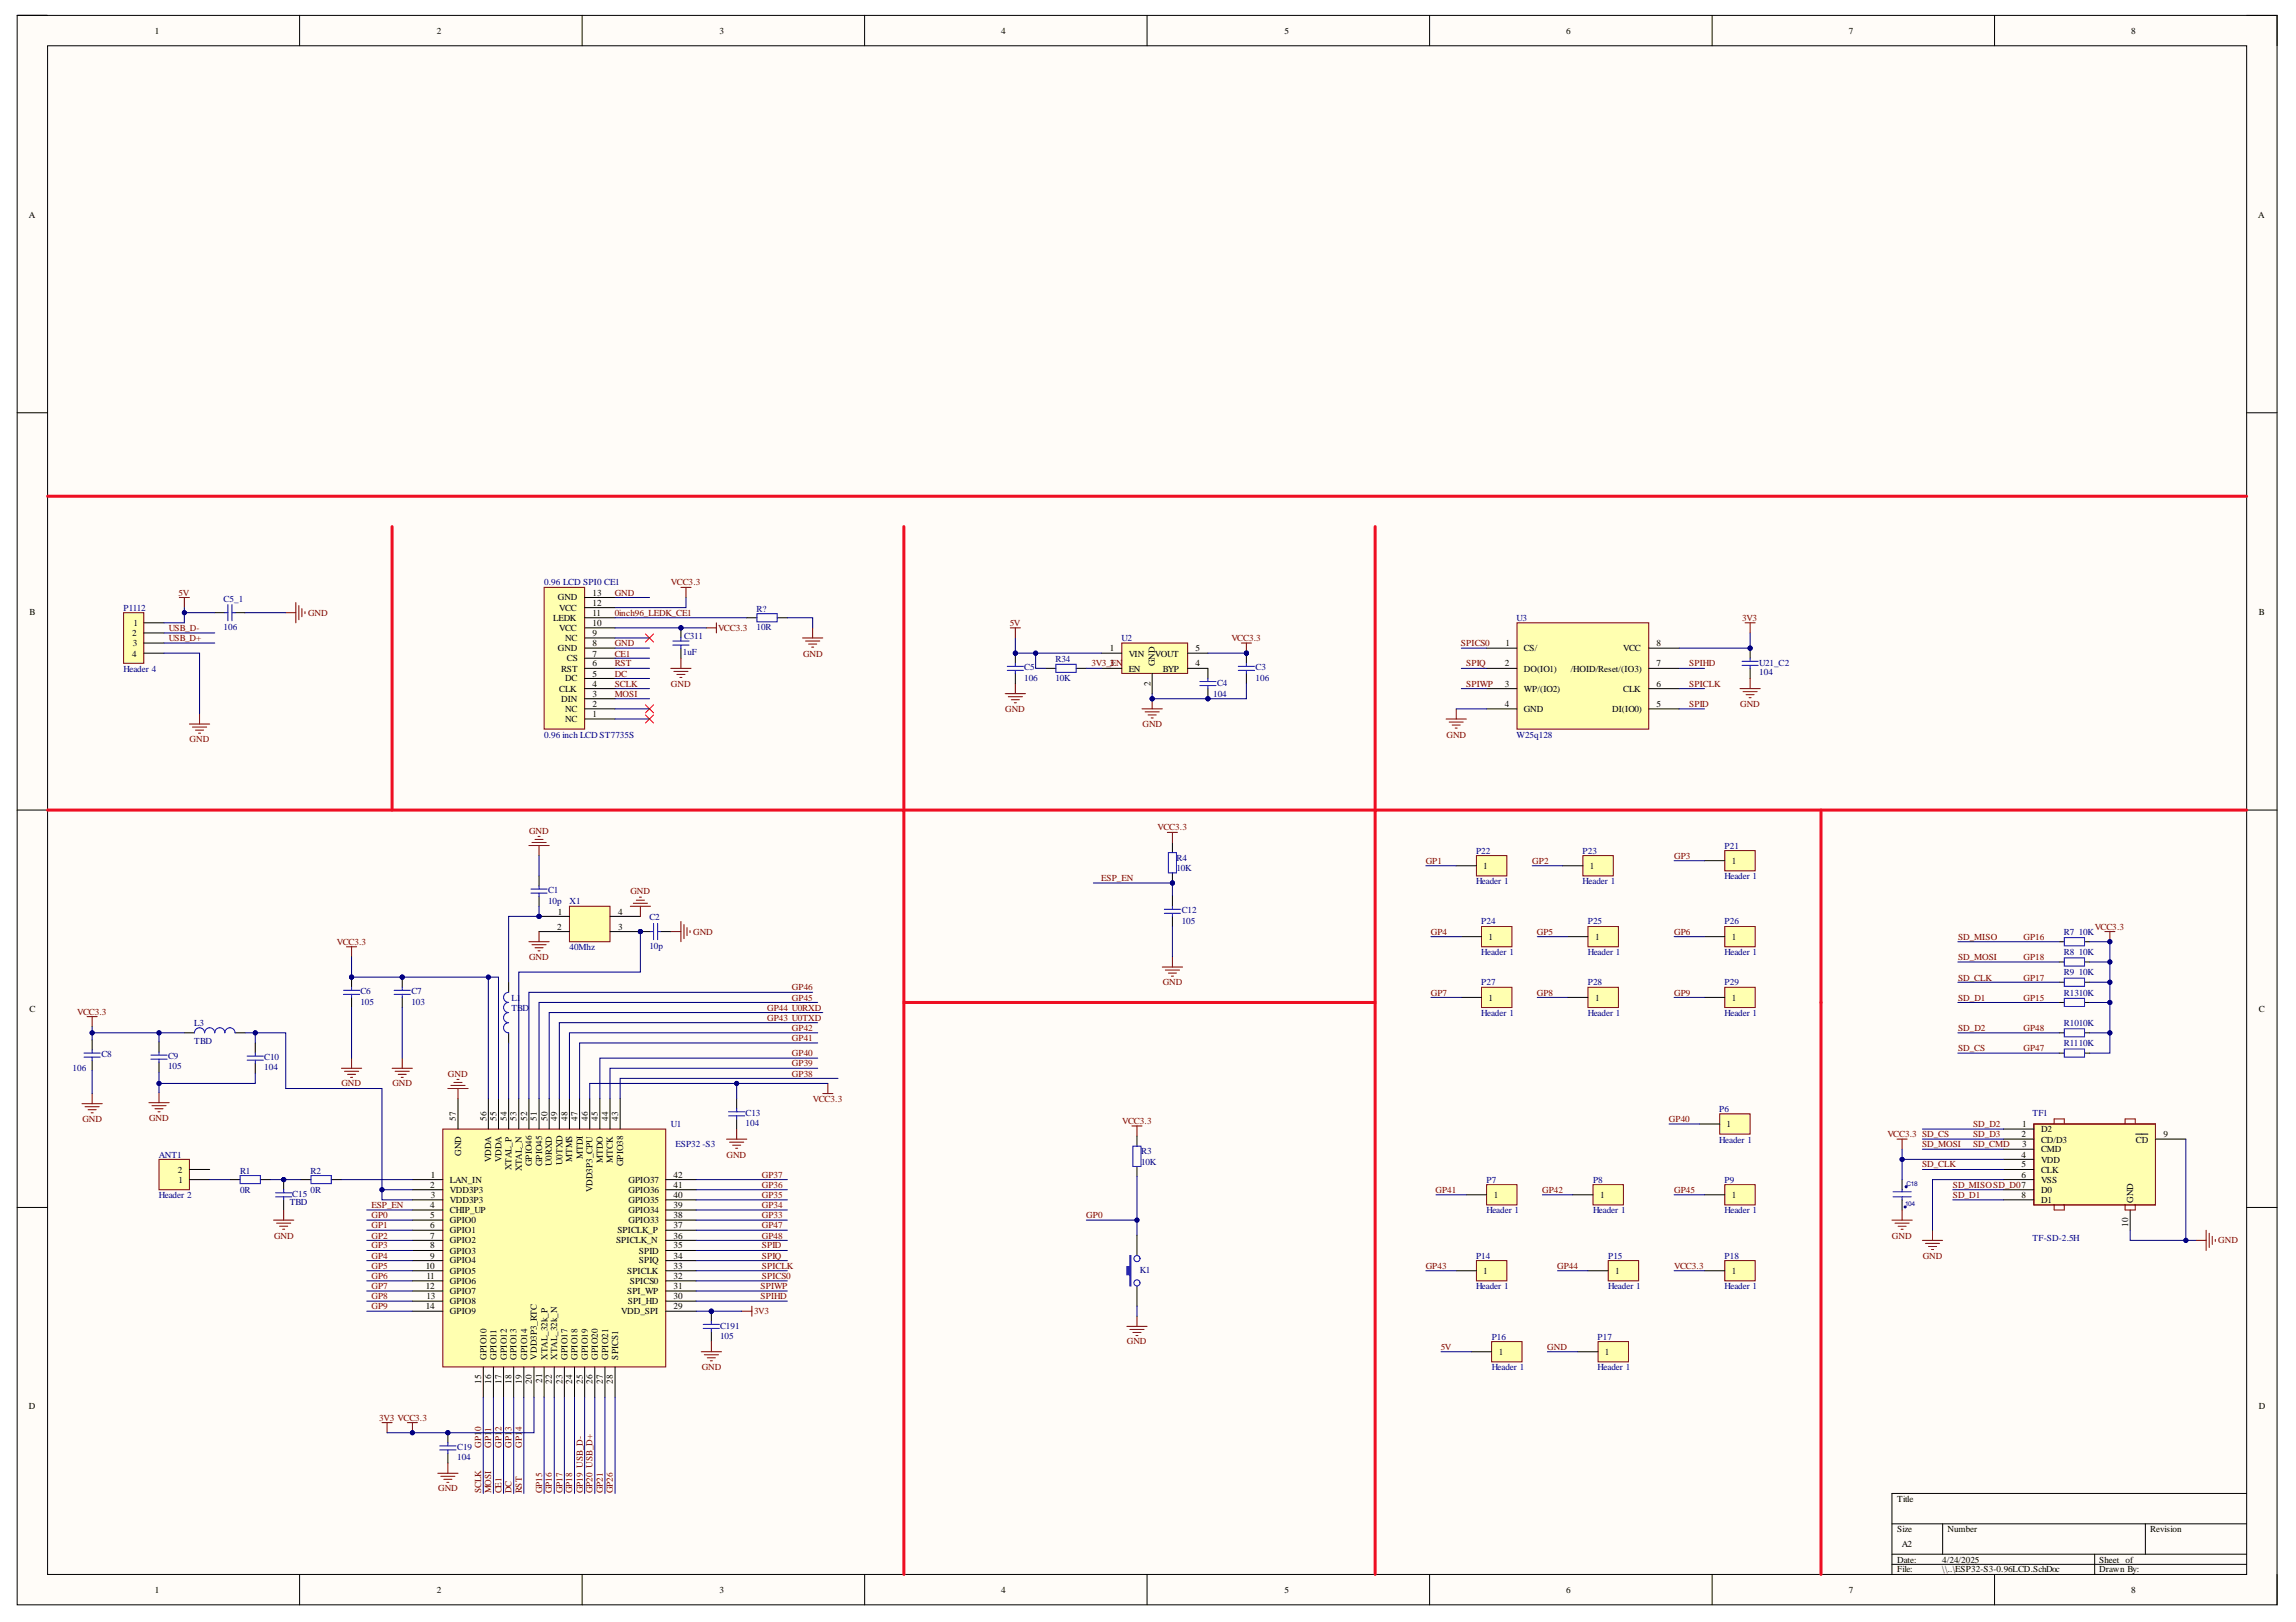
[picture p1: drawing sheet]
<svg xmlns="http://www.w3.org/2000/svg" width="297mm" height="210mm" viewBox="0 0 297 210" stroke-linecap="round" stroke-linejoin="round" font-family="sans-serif">
<defs><g id="words">
<g font-size="1.2">
<text x="20.1" y="4.4">1</text>
<text x="56.5" y="4.4">2</text>
<text x="93.1" y="4.4">3</text>
<text x="129.5" y="4.4">4</text>
<text x="166.2" y="4.4">5</text>
<text x="202.6" y="4.4">6</text>
<text x="239.2" y="4.4">7</text>
<text x="275.7" y="4.4">8</text>
<text x="3.7" y="28.1">A</text>
<text x="292.1" y="28.1">A</text>
<text x="72.2" y="77.7">GND</text>
<text x="76.7" y="77.1">13</text>
<text x="3.8" y="79.6">B</text>
<text x="17.1" y="82.3">2</text>
<text x="17.2" y="83.6">3</text>
<text x="17.3" y="81">1</text>
<text x="71.6" y="80.3">LEDK</text>
<text x="72.3" y="81.7">VCC</text>
<text x="72.3" y="79">VCC</text>
<text x="73.1" y="82.9">NC</text>
<text x="76.7" y="83.6">8</text>
<text x="76.7" y="82.3">9</text>
<text x="76.7" y="81">10</text>
<text x="76.7" y="79.7">11</text>
<text x="76.7" y="78.4">12</text>
<text x="194.8" y="83.6">1</text>
<text x="214.3" y="83.6">8</text>
<text x="292.2" y="79.6">B</text>
<text x="17.1" y="85">4</text>
<text x="72.2" y="84.3">GND</text>
<text x="72.3" y="89.5">CLK</text>
<text x="72.6" y="86.9">RST</text>
<text x="73.1" y="88.2">DC</text>
<text x="73.4" y="85.6">CS</text>
<text x="76.7" y="88.9">4</text>
<text x="76.7" y="87.6">5</text>
<text x="76.7" y="86.2">6</text>
<text x="76.7" y="85">7</text>
<text x="143.6" y="84.3">1</text>
<text x="143.6" y="86.2">3</text>
<text x="146" y="85">VIN</text>
<text x="146" y="86.9">EN</text>
<text x="148.8" y="88.8" transform="rotate(-90 148.8 88.8)">2</text>
<text x="149.4" y="86.2" transform="rotate(-90 149.4 86.2)">GND</text>
<text x="149.4" y="85">VOUT</text>
<text x="150.4" y="86.9">BYP</text>
<text x="154.7" y="86.2">4</text>
<text x="154.7" y="84.3">5</text>
<text x="194.7" y="86.2">2</text>
<text x="194.7" y="88.9">3</text>
<text x="197.1" y="84.3">CS/</text>
<text x="197.1" y="86.9">DO(IO1)</text>
<text x="197.1" y="89.5">WP/(IO2)</text>
<text x="203.2" y="86.9">/HOID/Reset/(IO3)</text>
<text x="210" y="89.5">CLK</text>
<text x="210" y="84.3">VCC</text>
<text x="214.3" y="88.9">6</text>
<text x="214.3" y="86.2">7</text>
<text x="72.6" y="90.8">DIN</text>
<text x="73.1" y="93.4">NC</text>
<text x="73.1" y="92.2">NC</text>
<text x="76.7" y="92.8">1</text>
<text x="76.7" y="91.5">2</text>
<text x="76.7" y="90.2">3</text>
<text x="194.7" y="91.5">4</text>
<text x="197.1" y="92.2">GND</text>
<text x="208.6" y="92.2">DI(IO0)</text>
<text x="214.3" y="91.5">5</text>
<text x="191.9" y="112.4">1</text>
<text x="205.7" y="112.4">1</text>
<text x="224" y="111.8">1</text>
<text x="72.2" y="118.4">1</text>
<text x="80" y="118.4">4</text>
<text x="72.1" y="120.3">2</text>
<text x="80" y="120.3">3</text>
<text x="192.6" y="121.7">1</text>
<text x="206.4" y="121.7">1</text>
<text x="224" y="121.7">1</text>
<text x="3.8" y="131">C</text>
<text x="192.6" y="129.5">1</text>
<text x="206.4" y="129.5">1</text>
<text x="224" y="129.5">1</text>
<text x="292.2" y="131">C</text>
<text x="59" y="145.1" transform="rotate(-90 59 145.1)">57</text>
<text x="59.6" y="149.6" transform="rotate(-90 59.6 149.6)">GND</text>
<text x="62.9" y="145.1" transform="rotate(-90 62.9 145.1)">56</text>
<text x="64.2" y="145.1" transform="rotate(-90 64.2 145.1)">55</text>
<text x="65.6" y="145.1" transform="rotate(-90 65.6 145.1)">54</text>
<text x="66.8" y="145.1" transform="rotate(-90 66.8 145.1)">53</text>
<text x="68.2" y="145.1" transform="rotate(-90 68.2 145.1)">52</text>
<text x="69.5" y="145.1" transform="rotate(-90 69.5 145.1)">51</text>
<text x="70.8" y="145.1" transform="rotate(-90 70.8 145.1)">50</text>
<text x="72.1" y="145.1" transform="rotate(-90 72.1 145.1)">49</text>
<text x="73.4" y="145.1" transform="rotate(-90 73.4 145.1)">48</text>
<text x="74.7" y="145.1" transform="rotate(-90 74.7 145.1)">47</text>
<text x="75.4" y="150" transform="rotate(-90 75.4 150)">MTDI</text>
<text x="76.1" y="145.1" transform="rotate(-90 76.1 145.1)">46</text>
<text x="77.3" y="145.1" transform="rotate(-90 77.3 145.1)">45</text>
<text x="78.7" y="145.1" transform="rotate(-90 78.7 145.1)">44</text>
<text x="80" y="145.1" transform="rotate(-90 80 145.1)">43</text>
<text x="223.4" y="145.8">1</text>
<text x="261.5" y="147.2">2</text>
<text x="261.5" y="149.8">4</text>
<text x="261.6" y="145.8">1</text>
<text x="261.6" y="148.5">3</text>
<text x="264.1" y="146.5">D2</text>
<text x="264.1" y="147.9">CD/D3</text>
<text x="264.1" y="149.1">CMD</text>
<text x="276.3" y="147.9">CD</text>
<text x="279.9" y="147.2">9</text>
<text x="23" y="151.8">2</text>
<text x="23.1" y="153.1">1</text>
<text x="55.7" y="153.7">2</text>
<text x="55.8" y="152.4">1</text>
<text x="55.8" y="155.1">3</text>
<text x="58.2" y="153.1">LAN_IN</text>
<text x="58.2" y="154.4">VDD3P3</text>
<text x="58.2" y="155.6">VDD3P3</text>
<text x="63.5" y="150.4" transform="rotate(-90 63.5 150.4)">VDDA</text>
<text x="64.9" y="150.4" transform="rotate(-90 64.9 150.4)">VDDA</text>
<text x="66.2" y="151.4" transform="rotate(-90 66.2 151.4)">XTAL_P</text>
<text x="67.5" y="151.6" transform="rotate(-90 67.5 151.6)">XTAL_N</text>
<text x="68.8" y="150.9" transform="rotate(-90 68.8 150.9)">GPIO46</text>
<text x="70.1" y="150.9" transform="rotate(-90 70.1 150.9)">GPIO45</text>
<text x="71.4" y="150.9" transform="rotate(-90 71.4 150.9)">U0RXD</text>
<text x="72.8" y="150.8" transform="rotate(-90 72.8 150.8)">U0TXD</text>
<text x="74" y="150.4" transform="rotate(-90 74 150.4)">MTMS</text>
<text x="76.7" y="154.3" transform="rotate(-90 76.7 154.3)">VDD3P3_CPU</text>
<text x="78" y="150.5" transform="rotate(-90 78 150.5)">MTDO</text>
<text x="79.3" y="150.5" transform="rotate(-90 79.3 150.5)">MTCK</text>
<text x="80.6" y="150.9" transform="rotate(-90 80.6 150.9)">GPIO38</text>
<text x="81.3" y="155.6">GPIO35</text>
<text x="81.3" y="154.4">GPIO36</text>
<text x="81.3" y="153.1">GPIO37</text>
<text x="87.1" y="155.1">40</text>
<text x="87.1" y="153.7">41</text>
<text x="87.1" y="152.4">42</text>
<text x="193.2" y="155.1">1</text>
<text x="207" y="155.1">1</text>
<text x="224" y="155.1">1</text>
<text x="261.5" y="151.1">5</text>
<text x="261.5" y="152.4">6</text>
<text x="261.5" y="155.1">8</text>
<text x="264.1" y="150.5">VDD</text>
<text x="264.1" y="151.8">CLK</text>
<text x="264.1" y="153.1">VSS</text>
<text x="264.1" y="154.4">D0</text>
<text x="264.1" y="155.6">D1</text>
<text x="276" y="155.6" transform="rotate(-90 276 155.6)">GND</text>
<text x="55.7" y="156.3">4</text>
<text x="55.7" y="157.7">5</text>
<text x="55.7" y="158.9">6</text>
<text x="55.7" y="160.3">7</text>
<text x="55.7" y="161.6">8</text>
<text x="58.2" y="157">CHIP_UP</text>
<text x="58.2" y="158.3">GPIO0</text>
<text x="58.2" y="159.6">GPIO1</text>
<text x="58.2" y="160.9">GPIO2</text>
<text x="79.7" y="160.9">SPICLK_N</text>
<text x="79.9" y="159.6">SPICLK_P</text>
<text x="81.3" y="158.3">GPIO33</text>
<text x="81.3" y="157">GPIO34</text>
<text x="87.1" y="161.6">35</text>
<text x="87.1" y="160.3">36</text>
<text x="87.1" y="158.9">37</text>
<text x="87.1" y="157.7">38</text>
<text x="87.1" y="156.3">39</text>
<text x="275.3" y="158.8" transform="rotate(-90 275.3 158.8)">10</text>
<text x="55.1" y="164.2">10</text>
<text x="55.1" y="166.8">12</text>
<text x="55.2" y="165.5">11</text>
<text x="55.7" y="162.9">9</text>
<text x="58.2" y="162.2">GPIO3</text>
<text x="58.2" y="163.5">GPIO4</text>
<text x="58.2" y="164.9">GPIO5</text>
<text x="58.2" y="166.1">GPIO6</text>
<text x="58.2" y="167.5">GPIO7</text>
<text x="81.1" y="167.5">SPI_WP</text>
<text x="81.1" y="164.9">SPICLK</text>
<text x="81.5" y="166.1">SPICS0</text>
<text x="82.7" y="163.5">SPIQ</text>
<text x="82.7" y="162.2">SPID</text>
<text x="87.1" y="166.8">31</text>
<text x="87.1" y="164.2">33</text>
<text x="87.1" y="162.9">34</text>
<text x="87.1" y="165.5">32</text>
<text x="191.9" y="164.9">1</text>
<text x="209" y="164.9">1</text>
<text x="224" y="164.9">1</text>
<text x="55.1" y="169.4">14</text>
<text x="55.2" y="168.2">13</text>
<text x="58.2" y="168.7">GPIO8</text>
<text x="58.2" y="170.1">GPIO9</text>
<text x="80.4" y="170.1">VDD_SPI</text>
<text x="81.2" y="168.7">SPI_HD</text>
<text x="87.1" y="169.4">29</text>
<text x="87.1" y="168.2">30</text>
<text x="62.3" y="179.1" transform="rotate(-90 62.3 179.1)">15</text>
<text x="62.9" y="175.9" transform="rotate(-90 62.9 175.9)">GPIO10</text>
<text x="63.5" y="179.1" transform="rotate(-90 63.5 179.1)">16</text>
<text x="64.2" y="175.9" transform="rotate(-90 64.2 175.9)">GPIO11</text>
<text x="64.9" y="179.1" transform="rotate(-90 64.9 179.1)">17</text>
<text x="65.6" y="175.9" transform="rotate(-90 65.6 175.9)">GPIO12</text>
<text x="66.2" y="179.1" transform="rotate(-90 66.2 179.1)">18</text>
<text x="66.8" y="175.9" transform="rotate(-90 66.8 175.9)">GPIO13</text>
<text x="67.5" y="179.1" transform="rotate(-90 67.5 179.1)">19</text>
<text x="68.2" y="175.9" transform="rotate(-90 68.2 175.9)">GPIO14</text>
<text x="68.8" y="179.1" transform="rotate(-90 68.8 179.1)">20</text>
<text x="69.5" y="175.9" transform="rotate(-90 69.5 175.9)">VDD3P3_RTC</text>
<text x="70.1" y="179" transform="rotate(-90 70.1 179)">21</text>
<text x="70.8" y="175.9" transform="rotate(-90 70.8 175.9)">XTAL_32k_P</text>
<text x="71.4" y="179.1" transform="rotate(-90 71.4 179.1)">22</text>
<text x="72.1" y="175.9" transform="rotate(-90 72.1 175.9)">XTAL_32k_N</text>
<text x="72.8" y="179.1" transform="rotate(-90 72.8 179.1)">23</text>
<text x="73.4" y="175.9" transform="rotate(-90 73.4 175.9)">GPIO17</text>
<text x="74" y="179.1" transform="rotate(-90 74 179.1)">24</text>
<text x="74.7" y="175.9" transform="rotate(-90 74.7 175.9)">GPIO18</text>
<text x="75.4" y="179.1" transform="rotate(-90 75.4 179.1)">25</text>
<text x="76.1" y="175.9" transform="rotate(-90 76.1 175.9)">GPIO19</text>
<text x="76.7" y="179.1" transform="rotate(-90 76.7 179.1)">26</text>
<text x="77.3" y="175.9" transform="rotate(-90 77.3 175.9)">GPIO20</text>
<text x="78" y="179.1" transform="rotate(-90 78 179.1)">27</text>
<text x="78.7" y="175.9" transform="rotate(-90 78.7 175.9)">GPIO21</text>
<text x="79.3" y="179.1" transform="rotate(-90 79.3 179.1)">28</text>
<text x="80" y="175.9" transform="rotate(-90 80 175.9)">SPICS1</text>
<text x="193.9" y="175.3">1</text>
<text x="207.6" y="175.3">1</text>
<text x="3.7" y="182.4">D</text>
<text x="292.2" y="182.4">D</text>
<text x="245.4" y="194.4">Title</text>
<text x="245.4" y="198.3">Size</text>
<text x="245.4" y="202.2">Date:</text>
<text x="245.4" y="203.5">File:</text>
<text x="246" y="200.2">A2</text>
<text x="251.3" y="202.2">4/24/2025</text>
<text x="251.3" y="203.5">\\..\ESP32-S3-0.96LCD.SchDoc</text>
<text x="252" y="198.3">Number</text>
<text x="271.6" y="202.2">Sheet of</text>
<text x="271.6" y="203.5">Drawn By:</text>
<text x="278.2" y="198.3">Revision</text>
<text x="20.1" y="206.1">1</text>
<text x="56.5" y="206.1">2</text>
<text x="93.1" y="206.1">3</text>
<text x="129.5" y="206.1">4</text>
<text x="166.2" y="206.1">5</text>
<text x="202.6" y="206.1">6</text>
<text x="239.2" y="206.1">7</text>
<text x="275.7" y="206.1">8</text>
</g>
<g font-size="1.2" fill="#800000">
<text x="23.1" y="77.1">5V</text>
<text x="79.5" y="77.1">GND</text>
<text x="86.8" y="75.7">VCC3.3</text>
<text x="21.8" y="82.9">USB_D+</text>
<text x="21.8" y="81.7">USB_D-</text>
<text x="39.8" y="79.7">GND</text>
<text x="79.5" y="83.6">GND</text>
<text x="79.5" y="79.7">0inch96_LEDK_CE1</text>
<text x="92.9" y="81.7">VCC3.3</text>
<text x="130.6" y="81">5V</text>
<text x="159.3" y="82.9">VCC3.3</text>
<text x="189" y="83.6">SPICS0</text>
<text x="225.4" y="80.3">3V3</text>
<text x="79.5" y="85">CE1</text>
<text x="79.5" y="86.2">RST</text>
<text x="79.5" y="87.6">DC</text>
<text x="79.5" y="88.9">SCLK</text>
<text x="86.8" y="88.9">GND</text>
<text x="103.9" y="85">GND</text>
<text x="141.2" y="86.2">3V3_EN</text>
<text x="189.7" y="86.2">SPIQ</text>
<text x="189.7" y="88.9">SPIWP</text>
<text x="218.5" y="88.9">SPICLK</text>
<text x="218.5" y="86.2">SPIHD</text>
<text x="79.5" y="90.2">MOSI</text>
<text x="130" y="92.2">GND</text>
<text x="147.8" y="94.1">GND</text>
<text x="187.1" y="95.4">GND</text>
<text x="218.5" y="91.5">SPID</text>
<text x="225.1" y="91.5">GND</text>
<text x="24.5" y="96">GND</text>
<text x="68.4" y="107.9">GND</text>
<text x="149.8" y="107.5">VCC3.3</text>
<text x="184.4" y="111.8">GP1</text>
<text x="198.2" y="111.8">GP2</text>
<text x="216.6" y="111.2">GP3</text>
<text x="81.6" y="115.7">GND</text>
<text x="142.5" y="114">ESP_EN</text>
<text x="43.6" y="122.2">VCC3.3</text>
<text x="68.4" y="124.3">GND</text>
<text x="89.7" y="121">GND</text>
<text x="185.1" y="121">GP4</text>
<text x="198.8" y="121">GP5</text>
<text x="216.6" y="121">GP6</text>
<text x="253.3" y="121.7">SD_MISO</text>
<text x="253.3" y="124.3">SD_MOSI</text>
<text x="261.8" y="121.7">GP16</text>
<text x="261.8" y="124.3">GP18</text>
<text x="271" y="120.3">VCC3.3</text>
<text x="10" y="131.3">VCC3.3</text>
<text x="99.2" y="130.8">GP44 U0RXD</text>
<text x="102.5" y="129.5">GP45</text>
<text x="102.5" y="128.2">GP46</text>
<text x="150.4" y="127.5">GND</text>
<text x="185.1" y="128.8">GP7</text>
<text x="198.8" y="128.8">GP8</text>
<text x="216.6" y="128.8">GP9</text>
<text x="253.3" y="126.9">SD_CLK</text>
<text x="253.3" y="129.5">SD_D1</text>
<text x="261.8" y="129.5">GP15</text>
<text x="261.8" y="126.9">GP17</text>
<text x="99.2" y="132.1">GP43 U0TXD</text>
<text x="102.5" y="138">GP39</text>
<text x="102.5" y="136.7">GP40</text>
<text x="102.5" y="134.8">GP41</text>
<text x="102.5" y="133.4">GP42</text>
<text x="253.3" y="133.4">SD_D2</text>
<text x="253.3" y="136">SD_CS</text>
<text x="261.8" y="133.4">GP48</text>
<text x="261.8" y="136">GP47</text>
<text x="44.2" y="140.6">GND</text>
<text x="50.8" y="140.6">GND</text>
<text x="58" y="139.3">GND</text>
<text x="102.5" y="139.3">GP38</text>
<text x="105.2" y="142.6">VCC3.3</text>
<text x="10.7" y="145.2">GND</text>
<text x="19.3" y="145.1">GND</text>
<text x="94" y="149.8">GND</text>
<text x="145.2" y="145.5">VCC3.3</text>
<text x="215.9" y="145.2">GP40</text>
<text x="244.2" y="147.2">VCC3.3 SD_CS</text>
<text x="248.7" y="148.5">SD_MOSI</text>
<text x="255.3" y="148.5">SD_CMD</text>
<text x="255.3" y="147.2">SD_D3</text>
<text x="255.3" y="145.8">SD_D2</text>
<text x="98.6" y="155.1">GP35</text>
<text x="98.6" y="153.7">GP36</text>
<text x="98.6" y="152.4">GP37</text>
<text x="185.7" y="154.4">GP41</text>
<text x="199.5" y="154.4">GP42</text>
<text x="216.6" y="154.4">GP45</text>
<text x="248.7" y="151.1">SD_CLK</text>
<text x="252.6" y="153.7">SD_MISOSD_D07</text>
<text x="252.6" y="155.1">SD_D1</text>
<text x="35.5" y="160.3">GND</text>
<text x="48.1" y="157.7">GP0</text>
<text x="48.1" y="158.9">GP1</text>
<text x="48.1" y="160.3">GP2</text>
<text x="48.1" y="161.6">GP3</text>
<text x="48.1" y="156.3">ESP_EN</text>
<text x="98.6" y="157.7">GP33</text>
<text x="98.6" y="156.3">GP34</text>
<text x="98.6" y="158.9">GP47</text>
<text x="98.6" y="160.3">GP48</text>
<text x="98.6" y="161.6">SPID</text>
<text x="140.5" y="157.7">GP0</text>
<text x="244.8" y="160.3">GND</text>
<text x="287" y="160.9">GND</text>
<text x="48.1" y="162.9">GP4</text>
<text x="48.1" y="164.2">GP5</text>
<text x="48.1" y="165.5">GP6</text>
<text x="48.1" y="166.8">GP7</text>
<text x="98.4" y="166.8">SPIWP</text>
<text x="98.6" y="165.5">SPICS0</text>
<text x="98.6" y="162.9">SPIQ</text>
<text x="98.6" y="164.2">SPICLK</text>
<text x="184.4" y="164.2">GP43</text>
<text x="201.4" y="164.2">GP44</text>
<text x="216.6" y="164.2">VCC3.3</text>
<text x="248.7" y="162.9">GND</text>
<text x="48.1" y="168.2">GP8</text>
<text x="48.1" y="169.4">GP9</text>
<text x="97.6" y="170.1">3V3</text>
<text x="98.4" y="168.2">SPIHD</text>
<text x="145.8" y="174">GND</text>
<text x="90.8" y="177.3">GND</text>
<text x="186.4" y="174.7">5V</text>
<text x="200.2" y="174.7">GND</text>
<text x="49.1" y="183.9">3V3 VCC3.3</text>
<text x="62.3" y="185.2" transform="rotate(-90 62.3 185.2)">0</text>
<text x="63.5" y="185.3" transform="rotate(-90 63.5 185.3)">1</text>
<text x="64.9" y="185.2" transform="rotate(-90 64.9 185.2)">2</text>
<text x="66.2" y="185.2" transform="rotate(-90 66.2 185.2)">3</text>
<text x="67.5" y="185.2" transform="rotate(-90 67.5 185.2)">4</text>
<text x="62.3" y="187.3" transform="rotate(-90 62.3 187.3)">GP1</text>
<text x="63.5" y="187.3" transform="rotate(-90 63.5 187.3)">GP1</text>
<text x="64.9" y="187.3" transform="rotate(-90 64.9 187.3)">GP1</text>
<text x="66.2" y="187.3" transform="rotate(-90 66.2 187.3)">GP1</text>
<text x="67.5" y="187.3" transform="rotate(-90 67.5 187.3)">GP1</text>
<text x="56.7" y="193">GND</text>
<text x="62.3" y="193.3" transform="rotate(-90 62.3 193.3)">SCLK</text>
<text x="63.5" y="193.3" transform="rotate(-90 63.5 193.3)">MOSI</text>
<text x="64.9" y="193.3" transform="rotate(-90 64.9 193.3)">CE1</text>
<text x="66.2" y="193.3" transform="rotate(-90 66.2 193.3)">DC</text>
<text x="67.5" y="193.3" transform="rotate(-90 67.5 193.3)">RST</text>
<text x="70.1" y="193.3" transform="rotate(-90 70.1 193.3)">GP15</text>
<text x="71.4" y="193.3" transform="rotate(-90 71.4 193.3)">GP16</text>
<text x="72.8" y="193.3" transform="rotate(-90 72.8 193.3)">GP17</text>
<text x="74" y="193.3" transform="rotate(-90 74 193.3)">GP18</text>
<text x="75.4" y="193.3" transform="rotate(-90 75.4 193.3)">GP19 USB_D-</text>
<text x="76.7" y="193.3" transform="rotate(-90 76.7 193.3)">GP20 USB_D+</text>
<text x="78" y="193.3" transform="rotate(-90 78 193.3)">GP21</text>
<text x="79.3" y="193.3" transform="rotate(-90 79.3 193.3)">GP26</text>
</g>
<g font-size="1.2" fill="#000080">
<text x="28.9" y="77.9">C5_1</text>
<text x="70.4" y="75.7">0.96 LCD SPI0 CE1</text>
<text x="16" y="79">P1112</text>
<text x="28.9" y="81.5">106</text>
<text x="88.5" y="82.7">C311</text>
<text x="97.9" y="81.5">10R</text>
<text x="97.9" y="79.2">R?</text>
<text x="145.1" y="82.9">U2</text>
<text x="196.2" y="80.3">U3</text>
<text x="16" y="86.9">Header 4</text>
<text x="88.3" y="84.8">1uF</text>
<text x="132.5" y="86.7">C5</text>
<text x="132.5" y="88.1">106</text>
<text x="136.6" y="88.1">10K</text>
<text x="136.6" y="85.7">R34</text>
<text x="157.5" y="88.8">C4</text>
<text x="162.4" y="86.7">C3</text>
<text x="162.4" y="88.1">106</text>
<text x="227.6" y="86.1">U21_C2</text>
<text x="227.6" y="87.4">104</text>
<text x="70.4" y="95.4">0.96 inch LCD ST7735S</text>
<text x="156.9" y="90.2">104</text>
<text x="196.2" y="95.4">W25q128</text>
<text x="152.2" y="112.7">10K</text>
<text x="152.2" y="111.4">R4</text>
<text x="191" y="110.5">P22</text>
<text x="204.7" y="110.5">P23</text>
<text x="223.1" y="109.8">P21</text>
<text x="223.1" y="113.8">Header 1</text>
<text x="70.9" y="115.6">C1</text>
<text x="70.9" y="116.9">10p</text>
<text x="73.7" y="117">X1</text>
<text x="84" y="119.1">C2</text>
<text x="152.9" y="118.2">C12</text>
<text x="152.9" y="119.5">105</text>
<text x="191" y="114.4">Header 1</text>
<text x="191.6" y="119.6">P24</text>
<text x="204.7" y="114.4">Header 1</text>
<text x="205.4" y="119.6">P25</text>
<text x="223.1" y="119.6">P26</text>
<text x="73.7" y="122.9">40Mhz</text>
<text x="84" y="122.8">10p</text>
<text x="191.6" y="123.6">Header 1</text>
<text x="205.4" y="123.6">Header 1</text>
<text x="223.1" y="123.6">Header 1</text>
<text x="267" y="121">R7</text>
<text x="267" y="123.6">R8</text>
<text x="269" y="121">10K</text>
<text x="269" y="123.6">10K</text>
<text x="46.6" y="128.7">C6</text>
<text x="46.6" y="130">105</text>
<text x="53.2" y="128.7">C7</text>
<text x="53.2" y="130">103</text>
<text x="66.2" y="130.8">TBD</text>
<text x="66.2" y="129.5">L1</text>
<text x="191.6" y="127.5">P27</text>
<text x="191.6" y="131.5">Header 1</text>
<text x="205.4" y="127.5">P28</text>
<text x="205.4" y="131.5">Header 1</text>
<text x="223.1" y="127.5">P29</text>
<text x="223.1" y="131.5">Header 1</text>
<text x="267" y="126.2">R9</text>
<text x="267" y="128.8">R1310K</text>
<text x="269" y="126.2">10K</text>
<text x="13.1" y="136.8">C8</text>
<text x="21.7" y="137">C9</text>
<text x="25.1" y="135.1">TBD</text>
<text x="25.1" y="132.7">L3</text>
<text x="34.2" y="137.2">C10</text>
<text x="267" y="132.7">R1010K</text>
<text x="267" y="135.4">R1110K</text>
<text x="9.4" y="138.7">106</text>
<text x="21.7" y="138.4">105</text>
<text x="34.2" y="138.5">104</text>
<text x="222.4" y="143.9">P6</text>
<text x="20.6" y="149.8">ANT1</text>
<text x="86.8" y="145.8">U1</text>
<text x="87.4" y="148.5">ESP32 -S3</text>
<text x="96.5" y="144.4">C13</text>
<text x="96.5" y="145.8">104</text>
<text x="147.6" y="149.4">R3</text>
<text x="222.4" y="147.9">Header 1</text>
<text x="263" y="144.4">TF1</text>
<text x="20.6" y="155.1">Header 2</text>
<text x="31.1" y="154.4">0R</text>
<text x="31.1" y="151.9">R1</text>
<text x="37.5" y="156">TBD</text>
<text x="37.8" y="154.9">C15</text>
<text x="40.2" y="154.4">0R</text>
<text x="40.2" y="151.9">R2</text>
<text x="147.6" y="150.7">10K</text>
<text x="192.3" y="153.1">P7</text>
<text x="206.1" y="153.1">P8</text>
<text x="223.1" y="153.1">P9</text>
<text x="192.3" y="157">Header 1</text>
<text x="206.1" y="157">Header 1</text>
<text x="223.1" y="157">Header 1</text>
<text x="263" y="160.5">TF-SD-2.5H</text>
<text x="147.5" y="164.7">K1</text>
<text x="191" y="162.9">P14</text>
<text x="191" y="166.8">Header 1</text>
<text x="208" y="162.9">P15</text>
<text x="208" y="166.8">Header 1</text>
<text x="223.1" y="162.9">P18</text>
<text x="223.1" y="166.8">Header 1</text>
<text x="93.2" y="172">C191</text>
<text x="93.2" y="173.2">105</text>
<text x="193" y="173.4">P16</text>
<text x="206.7" y="173.4">P17</text>
<text x="193" y="177.3">Header 1</text>
<text x="206.7" y="177.3">Header 1</text>
<text x="59.1" y="187.7">C19</text>
<text x="59.1" y="189">104</text>
</g>
<g font-size=".8" fill="#000080">
<text x="246.6" y="153.4">C18</text>
<text x="246.5" y="156.1">104</text>
</g>
</g></defs>
<path d="M2.2 2h292.4v205.7h-292.4z" fill-rule="evenodd" fill="#fffcf8"/>
<path d="M2.2 2h292.4v205.7h-292.4z" fill="none" stroke="#000" stroke-width=".13"/>
<path d="M6.2 5.9h284.5v197.9h-284.5z" fill-rule="evenodd" fill="#fffcf8"/>
<g fill="none" stroke="#000" stroke-width=".13">
<path d="M2.2 2h3.9M6.2 5.9h284.5v197.9h-284.5zM38.8 2v3.9M75.3 2v3.9M111.9 2v3.9M148.4 2v3.9M184.9 2v3.9M221.5 2v3.9M258 2v3.9M290.7 2h3.9v3.9M2.2 53.4h3.9M290.7 53.4h3.9"/>
<path d="M2.2 104.8h3.9M290.7 104.8h3.9M2.2 156.3h3.9M290.7 156.3h3.9M244.8 197.2h45.9M251.3 197.2v3.9M277.6 197.2v3.9M290.7 193.3h-45.9v10.5M38.8 203.8v3.9M75.3 203.8v3.9M111.9 203.8v3.9M148.4 203.8v3.9"/>
<path d="M184.9 203.8v3.9M221.5 203.8v3.9M244.8 201.1h45.9M244.8 202.4h45.9M258 203.8v3.9M271 201.1v2.7M294.6 203.8v3.9"/>
</g>
<path d="M57.3 146.1h28.8v30.8h-28.8z" fill-rule="evenodd" fill="#ffffb0"/>
<g fill="none" stroke="#800000" stroke-width=".13">
<path d="M11.3 131.6h1.3M11.9 131.6v1.3M59.1 139.7h.3M10.6 142.8h2.6M11 143.2h1.8M11.4 143.6h1M11.8 144h.3M11.9 141.5v1.3M19.3 142.7h2.6M19.7 143.1h1.8M20 143.5h1.1M20.4 143.9h.3"/>
<path d="M20.6 141.4v1.3M57.3 146.1h28.8v30.8h-28.8zM57.9 140.9h2.7M58.3 140.5h1.9M58.7 140.1h1.1M59.3 140.9v1.3"/>
</g>
<g fill="none" stroke="#000" stroke-width=".13">
<path d="M11.9 134.6v1.3M11.9 137.2v1.3M20.6 134.8v1.3M20.6 137.5v1.3M53.3 152.7h4M53.3 154h4M53.3 155.3h4M53.3 156.6h4M53.3 157.9h4M53.3 159.2h4M59.3 142.2v3.9M63.2 142.2v3.9"/>
<path d="M64.5 142.2v3.9M65.8 142.2v3.9M67.1 142.2v3.9M68.4 142.2v3.9M69.7 142.2v3.9M71 142.2v3.9M72.4 142.2v3.9M73.7 142.2v3.9M75 142.2v3.9M76.3 142.2v3.9M77.6 142.2v3.9M78.9 142.2v3.9"/>
<path d="M80.2 142.2v3.9M86.1 152.7h4M86.1 154h4M86.1 155.3h4M86.1 156.6h4M86.1 157.9h4M86.1 159.2h4M53.3 160.5h4M53.3 161.8h4M53.3 163.1h4M53.3 164.4h4M53.3 165.8h4"/>
<path d="M53.3 167.1h4M53.3 168.4h4M53.3 169.7h4M62.5 176.9v3.9M63.8 176.9v3.9M65.1 176.9v3.9M66.5 176.9v3.9M67.8 176.9v3.9M69.1 176.9v3.9M70.4 176.9v3.9M71.7 176.9v3.9M73 176.9v3.9"/>
<path d="M74.3 176.9v3.9M75.6 176.9v3.9M76.9 176.9v3.9M78.3 176.9v3.9M79.6 176.9v3.9M86.1 160.5h4M86.1 161.8h4M86.1 163.1h4M86.1 164.4h4M86.1 165.8h4M86.1 167.1h4M86.1 168.4h4"/>
<path d="M86.1 169.7h4"/>
</g>
<path d="M10.9 136.3h2.1M10.9 136.8h2.1M11.9 135.9v.4M11.9 136.8v.4M19.5 136.5h2.1M19.5 137.1h2.1M20.6 136.1v.4M20.6 137.1v.4" fill="none" stroke="#00f" stroke-width=".13"/>
<circle cx="45.5" cy="126.5" r=".26" fill="#000080"/>
<circle cx="45.5" cy="126.5" r=".26" fill="none" stroke="#000080" stroke-width=".13"/>
<path d="M45.5 126.4v1.4M45.5 129.1v1.3" fill="none" stroke="#000" stroke-width=".13"/>
<circle cx="45.5" cy="126.5" r=".26" fill="#000080"/>
<circle cx="45.5" cy="126.5" r=".26" fill="none" stroke="#000080" stroke-width=".13"/>
<path d="M44.4 128.2h2.1M44.4 128.7h2.1M45.5 127.8v.4M45.5 128.7v.4" fill="none" stroke="#00f" stroke-width=".13"/>
<circle cx="52" cy="126.5" r=".26" fill="#000080"/>
<circle cx="52" cy="126.5" r=".26" fill="none" stroke="#000080" stroke-width=".13"/>
<path d="M52 126.4v1.4M52 129.1v1.3" fill="none" stroke="#000" stroke-width=".13"/>
<circle cx="52" cy="126.5" r=".26" fill="#000080"/>
<circle cx="52" cy="126.5" r=".26" fill="none" stroke="#000080" stroke-width=".13"/>
<path d="M51 128.2h2.1M51 128.7h2.1M52 127.8v.4M52 128.7v.4" fill="none" stroke="#00f" stroke-width=".13"/>
<path d="M44.2 138.2h2.6M44.6 138.6h1.8M44.8 122.5h1.3M45 139h1M45.3 139.4h.3M45.5 122.5v1.3M45.5 136.9v1.3M50.7 138.2h2.6M51.1 138.6h1.9M51.5 139h1.1M51.9 139.4h.3M52 136.9v1.3" fill="none" stroke="#800000" stroke-width=".13"/>
<circle cx="69.7" cy="118.6" r=".26" fill="#000080"/>
<circle cx="69.7" cy="118.6" r=".26" fill="none" stroke="#000080" stroke-width=".13"/>
<circle cx="82.8" cy="120.6" r=".26" fill="#000080"/>
<circle cx="82.8" cy="120.6" r=".26" fill="none" stroke="#000080" stroke-width=".13"/>
<path d="M73.7 117.3h5.2v4.6h-5.2z" fill-rule="evenodd" fill="#ffffb0"/>
<path d="M73.7 117.3h5.2v4.6h-5.2z" fill="none" stroke="#800000" stroke-width=".13"/>
<path d="M69.7 118.6h4" fill="none" stroke="#000" stroke-width=".13"/>
<circle cx="69.7" cy="118.6" r=".26" fill="#000080"/>
<circle cx="69.7" cy="118.6" r=".26" fill="none" stroke="#000080" stroke-width=".13"/>
<path d="M69.7 120.6h4M78.9 120.6h3.9" fill="none" stroke="#000" stroke-width=".13"/>
<circle cx="82.8" cy="120.6" r=".26" fill="#000080"/>
<circle cx="82.8" cy="120.6" r=".26" fill="none" stroke="#000080" stroke-width=".13"/>
<path d="M69.7 113.3v1.4M69.7 116v1.3M78.9 118.6h3.9" fill="none" stroke="#000" stroke-width=".13"/>
<path d="M68.7 115.6h2.1M68.7 115.1h2.1M69.7 114.7v.4M69.7 115.6v.4" fill="none" stroke="#00f" stroke-width=".13"/>
<path d="M68.4 109.4h2.6M68.8 109h1.9M69.2 108.6h1.1M69.6 108.2h.3M69.7 109.4v1.3" fill="none" stroke="#800000" stroke-width=".13"/>
<circle cx="82.8" cy="120.6" r=".26" fill="#000080"/>
<circle cx="82.8" cy="120.6" r=".26" fill="none" stroke="#000080" stroke-width=".13"/>
<path d="M82.8 120.6h1.4M85.5 120.6h1.3" fill="none" stroke="#000" stroke-width=".13"/>
<circle cx="82.8" cy="120.6" r=".26" fill="#000080"/>
<circle cx="82.8" cy="120.6" r=".26" fill="none" stroke="#000080" stroke-width=".13"/>
<path d="M84.6 119.5v2.1M85.1 119.5v2.1M84.2 120.6h.4M85.1 120.6h.4M94.3 143.9h2.1M94.3 144.4h2.1M95.3 143.5v.4M95.3 144.4v.4" fill="none" stroke="#00f" stroke-width=".13"/>
<path d="M95.3 142.2v1.3M95.3 144.8v1.3" fill="none" stroke="#000" stroke-width=".13"/>
<path d="M94 147.4h2.6M94.4 147.8h1.8M94.8 148.2h1M95.2 148.6h.2M95.3 146.1v1.3M106.4 141.5h1.4M107.1 140.2v1.3" fill="none" stroke="#800000" stroke-width=".13"/>
<circle cx="57.9" cy="185.4" r=".26" fill="#000080"/>
<circle cx="57.9" cy="185.4" r=".26" fill="none" stroke="#000080" stroke-width=".13"/>
<path d="M57.9 185.4v1.3M57.9 188v1.3" fill="none" stroke="#000" stroke-width=".13"/>
<circle cx="57.9" cy="185.4" r=".26" fill="#000080"/>
<circle cx="57.9" cy="185.4" r=".26" fill="none" stroke="#000080" stroke-width=".13"/>
<path d="M56.9 187.1h2.1M56.9 187.6h2.1M57.9 186.7v.4M57.9 187.6v.4" fill="none" stroke="#00f" stroke-width=".13"/>
<path d="M52.7 184.1h1.3M53.4 184.1v1.3" fill="none" stroke="#800000" stroke-width=".13"/>
<circle cx="53.3" cy="185.4" r=".26" fill="#000080"/>
<circle cx="53.3" cy="185.4" r=".26" fill="none" stroke="#000080" stroke-width=".13"/>
<path d="M56.6 190.7h2.7M57 191h1.9M57.4 191.4h1.1M57.8 191.8h.3M57.9 189.3v1.4" fill="none" stroke="#800000" stroke-width=".13"/>
<path d="M145.1 83.2h8.5v3.9h-8.5z" fill-rule="evenodd" fill="#ffffb0"/>
<path d="M145.1 83.2h8.5v3.9h-8.5z" fill="none" stroke="#800000" stroke-width=".13"/>
<path d="M142.5 84.5h2.6M142.5 86.5h2.6M149.1 87.1v2.7M153.6 84.5h2.7M153.6 86.5h2.7" fill="none" stroke="#000" stroke-width=".13"/>
<circle cx="161.3" cy="84.5" r=".26" fill="#000080"/>
<circle cx="161.3" cy="84.5" r=".26" fill="none" stroke="#000080" stroke-width=".13"/>
<path d="M161.2 84.5v1.3" fill="none" stroke="#000" stroke-width=".13"/>
<circle cx="161.3" cy="84.5" r=".26" fill="#000080"/>
<circle cx="161.3" cy="84.5" r=".26" fill="none" stroke="#000080" stroke-width=".13"/>
<path d="M161.2 87.1v1.4" fill="none" stroke="#000" stroke-width=".13"/>
<path d="M160.2 86.8h2.1M160.2 86.2h2.1M161.2 85.8v.4M161.2 86.8v.3" fill="none" stroke="#00f" stroke-width=".13"/>
<circle cx="156.3" cy="90.4" r=".26" fill="#000080"/>
<circle cx="156.3" cy="90.4" r=".26" fill="none" stroke="#000080" stroke-width=".13"/>
<path d="M156.3 86.5v1.3M156.3 89.1v1.3" fill="none" stroke="#000" stroke-width=".13"/>
<circle cx="156.3" cy="90.4" r=".26" fill="#000080"/>
<circle cx="156.3" cy="90.4" r=".26" fill="none" stroke="#000080" stroke-width=".13"/>
<path d="M155.2 88.7h2.1M155.2 88.2h2.1M156.3 87.8v.4M156.3 88.7v.4" fill="none" stroke="#00f" stroke-width=".13"/>
<path d="M147.7 91.7h2.7M148.1 92.1h1.9M148.5 92.5h1.1M148.9 92.9h.3M149.1 90.4v1.3" fill="none" stroke="#800000" stroke-width=".13"/>
<circle cx="149.1" cy="90.4" r=".26" fill="#000080"/>
<circle cx="149.1" cy="90.4" r=".26" fill="none" stroke="#000080" stroke-width=".13"/>
<path d="M160.6 83.2h1.3M161.2 83.2v1.3" fill="none" stroke="#800000" stroke-width=".13"/>
<circle cx="161.3" cy="84.5" r=".26" fill="#000080"/>
<circle cx="161.3" cy="84.5" r=".26" fill="none" stroke="#000080" stroke-width=".13"/>
<circle cx="151.7" cy="114.3" r=".26" fill="#000080"/>
<circle cx="151.7" cy="114.3" r=".26" fill="none" stroke="#000080" stroke-width=".13"/>
<path d="M151.7 113v1.3" fill="none" stroke="#000" stroke-width=".13"/>
<circle cx="151.7" cy="114.3" r=".26" fill="#000080"/>
<circle cx="151.7" cy="114.3" r=".26" fill="none" stroke="#000080" stroke-width=".13"/>
<path d="M151.7 109v1.3M151.7 116v1.3M151.7 118.6v1.3" fill="none" stroke="#000" stroke-width=".13"/>
<path d="M150.6 117.7h2.1M150.6 118.2h2.1M151.2 110.3h1v2.7h-1zM151.7 117.3v.4M151.7 118.2v.4" fill="none" stroke="#00f" stroke-width=".13"/>
<path d="M130 89.8h2.7M130.4 90.2h1.9M130.8 90.6h1.1M131.2 90.9h.3M131.4 88.5v1.3M151 107.7h1.3M151.7 107.7v1.3M150.4 125.1h2.6M150.8 125.5h1.8M151.2 125.9h1M151.6 126.3h.2M151.7 123.8v1.3" fill="none" stroke="#800000" stroke-width=".13"/>
<circle cx="131.4" cy="84.5" r=".26" fill="#000080"/>
<circle cx="131.4" cy="84.5" r=".26" fill="none" stroke="#000080" stroke-width=".13"/>
<path d="M131.4 84.5v1.3" fill="none" stroke="#000" stroke-width=".13"/>
<circle cx="131.4" cy="84.5" r=".26" fill="#000080"/>
<circle cx="131.4" cy="84.5" r=".26" fill="none" stroke="#000080" stroke-width=".13"/>
<path d="M131.4 87.1v1.4M135.3 86.5h1.3M139.2 86.5h1.3" fill="none" stroke="#000" stroke-width=".13"/>
<path d="M130.3 86.8h2.1M130.3 86.2h2.1M131.4 85.8v.4M131.4 86.8v.3M136.6 86h2.6v1h-2.6z" fill="none" stroke="#00f" stroke-width=".13"/>
<path d="M130.7 81.3h1.3M131.4 81.3v1.3" fill="none" stroke="#800000" stroke-width=".13"/>
<path d="M20.6 150h3.9v4h-3.9z" fill-rule="evenodd" fill="#ffffb0"/>
<path d="M20.6 150h3.9v4h-3.9z" fill="none" stroke="#800000" stroke-width=".13"/>
<path d="M24.5 152.7h2.6M24.5 151.3h2.6" fill="none" stroke="#000" stroke-width=".13"/>
<circle cx="92" cy="169.7" r=".26" fill="#000080"/>
<circle cx="92" cy="169.7" r=".26" fill="none" stroke="#000080" stroke-width=".13"/>
<path d="M92 169.7v1.3M92 172.3v1.3" fill="none" stroke="#000" stroke-width=".13"/>
<circle cx="92" cy="169.7" r=".26" fill="#000080"/>
<circle cx="92" cy="169.7" r=".26" fill="none" stroke="#000080" stroke-width=".13"/>
<path d="M91 171.4h2.1M91 171.9h2.1M92 171v.4M92 171.9v.4" fill="none" stroke="#00f" stroke-width=".13"/>
<path d="M90.7 174.9h2.6M91.1 175.3h1.9M91.5 175.7h1M91.9 176.1h.3M92 173.6v1.3" fill="none" stroke="#800000" stroke-width=".13"/>
<path d="M70.4 76h5.2v18.4h-5.2z" fill-rule="evenodd" fill="#ffffb0"/>
<path d="M70.4 76h5.2v18.4h-5.2z" fill="none" stroke="#800000" stroke-width=".13"/>
<g fill="none" stroke="#000" stroke-width=".13">
<path d="M75.6 79.9h4M75.6 78.6h4M75.6 77.3h4M75.6 93h4M75.6 91.7h4M75.6 90.4h4M75.6 89.1h4M75.6 87.8h4M75.6 86.5h4M75.6 85.2h4M75.6 83.9h4M75.6 82.6h4"/>
<path d="M75.6 81.3h4"/>
</g>
<path d="M83.5 92.5l1.1 1.1M83.5 91.2l1.1 1.1M83.5 82l1.1 1.1M84.6 92.5l-1.1 1.1M84.6 91.2l-1.1 1.1M84.6 82l-1.1 1.1" fill="none" stroke="#f00" stroke-width=".13"/>
<circle cx="88.1" cy="81.3" r=".26" fill="#000080"/>
<circle cx="88.1" cy="81.3" r=".26" fill="none" stroke="#000080" stroke-width=".13"/>
<path d="M88.1 81.3v1.3" fill="none" stroke="#000" stroke-width=".13"/>
<circle cx="88.1" cy="81.3" r=".26" fill="#000080"/>
<circle cx="88.1" cy="81.3" r=".26" fill="none" stroke="#000080" stroke-width=".13"/>
<path d="M88.1 83.9v1.3" fill="none" stroke="#000" stroke-width=".13"/>
<path d="M87 83.5h2.1M87 83h2.1M88.1 82.6v.4M88.1 83.5v.4" fill="none" stroke="#00f" stroke-width=".13"/>
<path d="M23.2 77.3h1.3M23.8 77.3v1.3M24.5 93.7h2.6M24.9 94.1h1.8M25.3 94.5h1M25.7 94.9h.2M25.8 92.4v1.3M86.8 86.5h2.6M87.2 86.9h1.8M87.6 87.3h1M88 87.7h.2M88.1 85.2v1.3" fill="none" stroke="#800000" stroke-width=".13"/>
<path d="M16 79.3h2.6v6.5h-2.6z" fill-rule="evenodd" fill="#ffffb0"/>
<path d="M16 79.3h2.6v6.5h-2.6z" fill="none" stroke="#800000" stroke-width=".13"/>
<path d="M18.6 80.6h2.6M18.6 81.9h2.6M18.6 83.2h2.6M18.6 84.5h2.6" fill="none" stroke="#000" stroke-width=".13"/>
<circle cx="36.7" cy="152.7" r=".26" fill="#000080"/>
<circle cx="36.7" cy="152.7" r=".26" fill="none" stroke="#000080" stroke-width=".13"/>
<path d="M36.7 152.7v1.3M36.7 155.3v1.3" fill="none" stroke="#000" stroke-width=".13"/>
<circle cx="36.7" cy="152.7" r=".26" fill="#000080"/>
<circle cx="36.7" cy="152.7" r=".26" fill="none" stroke="#000080" stroke-width=".13"/>
<path d="M35.7 154.4h2M35.7 154.9h2M36.7 154v.4M36.7 154.9v.4" fill="none" stroke="#00f" stroke-width=".13"/>
<path d="M35.4 157.9h2.6M35.8 158.3h1.8M36.2 158.7h1M36.6 159.1h.2M36.7 156.6v1.3" fill="none" stroke="#800000" stroke-width=".13"/>
<path d="M196.3 80.6h17v13.8h-17z" fill-rule="evenodd" fill="#ffffb0"/>
<path d="M187.1 93h2.6M187.5 93.4h1.8M187.9 93.8h1M188.3 94.2h.2M188.4 91.7v1.3M196.3 80.6h17v13.8h-17z" fill="none" stroke="#800000" stroke-width=".13"/>
<path d="M192.3 83.9h4M192.3 86.5h4M192.3 89.1h4M192.3 91.7h4M213.3 83.9h3.9M213.3 86.5h3.9M213.3 89.1h3.9M213.3 91.7h3.9" fill="none" stroke="#000" stroke-width=".13"/>
<circle cx="226.4" cy="83.9" r=".26" fill="#000080"/>
<circle cx="226.4" cy="83.9" r=".26" fill="none" stroke="#000080" stroke-width=".13"/>
<path d="M226.4 83.9v1.3" fill="none" stroke="#000" stroke-width=".13"/>
<circle cx="226.4" cy="83.9" r=".26" fill="#000080"/>
<circle cx="226.4" cy="83.9" r=".26" fill="none" stroke="#000080" stroke-width=".13"/>
<g fill="none" stroke="#000" stroke-width=".13">
<path d="M27.8 79.3h1.3M30.4 79.3h1.3M226.4 86.5v1.3M23.8 133.7h1.4M30.4 133.7h1.3M33 135v1.3M33 137.6v1.3M65.8 127.1v1.3M65.8 133.7v1.3M266.4 121.9h.7M266.4 124.5h.7M266.4 127.1h.7"/>
<path d="M266.4 129.7h.7M269.7 121.9h.6M269.7 124.5h.6M269.7 127.1h.6M269.7 129.7h.6M29.7 152.7h1.4M33.7 152.7h1.3M38.9 152.7h1.3M42.9 152.7h1.3"/>
</g>
<g fill="none" stroke="#00f" stroke-width=".13">
<path d="M29.1 79.3h.4M29.5 78.2v2.1M30 78.2v2.1M30 79.3h.4M225.4 86.1h2.1M225.4 85.6h2.1M226.4 85.2v.4M226.4 86.1v.4M25.2 133.7a.66 .66 0 0 1 .6-.7 .66 .66 0 0 1 .7 .7 .66 .66 0 0 1 .6-.7 .66 .66 0 0 1 .7 .7 .66 .66 0 0 1 .6-.7 .66 .66 0 0 1 .7 .7 .66 .66 0 0 1 .6-.7 .66 .66 0 0 1 .7 .7M32 136.7h2.1M32 137.2h2.1M33 136.3v.4"/>
<path d="M33 137.2v.4M65.8 128.4a.66 .66 0 0 0-.7 .7 .66 .66 0 0 0 .7 .6 .66 .66 0 0 0-.7 .7 .66 .66 0 0 0 .7 .6 .66 .66 0 0 0-.7 .7 .66 .66 0 0 0 .7 .6 .66 .66 0 0 0-.7 .7 .66 .66 0 0 0 .7 .7M267.1 121.3h2.6v1.1h-2.6zM267.1 124h2.6v1h-2.6zM267.1 126.6h2.6v1h-2.6zM267.1 129.2h2.6v1h-2.6zM31.1 152.1h2.6v1.1h-2.6zM40.2 152.1h2.7v1.1h-2.7z"/>
</g>
<g fill="none" stroke="#800000" stroke-width=".13">
<path d="M37 79.3h1.3M38.3 78v2.6M38.7 78.4v1.8M39.1 78.8v1M39.5 79.2v.2M88.1 76h1.3M88.7 76v1.3M91.4 81.3h1.3M92.7 80.6v1.3M225.1 89.1h2.6M225.5 89.5h1.8M225.8 80.6h1.3"/>
<path d="M225.9 89.9h1M226.3 90.3h.2M226.4 80.6v1.3M226.4 87.8v1.3M81.5 117.3h2.7M81.9 116.9h1.9M82.3 116.5h1.1M82.7 116.1h.3M82.8 117.3v1.3M88.1 119.2v2.7M88.5 119.6v1.9M68.4 121.9h2.6"/>
<path d="M68.8 122.3h1.9M69.2 122.6h1.1M69.6 123h.3M69.7 120.6v1.3M86.8 120.6h1.3M88.9 120v1.1M89.3 120.4v.3M272.3 120.6h1.3M273 120.6v1.3M96 169.7h1.3M97.3 169v1.3"/>
</g>
<path d="M6.2 64.2h284.5M50.7 68.1v36.7M116.9 68.1v135.7M177.9 68.1v135.7M6.1 104.8h284.6M235.6 104.8v99M116.9 129.7h61" fill="none" stroke="#ee0e22" stroke-width=".39"/>
<circle cx="273" cy="121.9" r=".26" fill="#000080"/>
<circle cx="273" cy="121.9" r=".26" fill="none" stroke="#000080" stroke-width=".13"/>
<path d="M263.1 145.5h15.8v10.4h-15.8z" fill-rule="evenodd" fill="#ffffb0"/>
<path d="M245.4 147.4h1.3M246.1 147.4v1.3M263.1 145.5h15.8v10.4h-15.8zM265.7 145.5v-.7h1.4v.7M265.7 155.9v.7h1.4v-.7M274.9 155.9v.7h1.3v-.7M274.9 145.5v-.7h1.3v.7M285.4 159.2v2.6M285.8 159.6v1.8M286.2 160v1M284.1 160.5h1.3M286.6 160.4v.3" fill="none" stroke="#800000" stroke-width=".13"/>
<g fill="none" stroke="#000" stroke-width=".13">
<path d="M246.1 152.7v1.3M246.1 155.3v1.3M259.2 146.1h3.9M259.2 147.4h3.9M259.2 148.7h3.9M259.2 150h3.9M259.2 151.3h3.9M259.2 152.7h3.9M259.2 154h3.9M259.2 155.3h3.9M275.6 156.6v2.6M276.3 146.8h1.6"/>
<path d="M278.9 147.4h3.9"/>
</g>
<path d="M244.9 154.9h2.4M244.9 154.2h2.4M246.1 154v.2M246.1 154.9v.4" fill="none" stroke="#00f" stroke-width=".13"/>
<circle cx="246.6" cy="153.6" r=".13" fill="#000080"/>
<circle cx="246.6" cy="153.6" r=".13" fill="none" stroke="#000080" stroke-width=".13"/>
<circle cx="246.5" cy="156.2" r=".13" fill="#000080"/>
<circle cx="246.5" cy="156.2" r=".13" fill="none" stroke="#000080" stroke-width=".13"/>
<path d="M244.8 157.9h2.6M245.2 158.3h1.8M245.6 158.7h1M246 159.1h.2M246.1 156.6v1.3M250 159.2v1.3M248.7 160.5h2.6M249.1 160.9h1.8M249.5 161.3h1M249.9 161.7h.2" fill="none" stroke="#800000" stroke-width=".13"/>
<path d="M222.5 144.1h3.9v2.7h-3.9z" fill-rule="evenodd" fill="#ffffb0"/>
<path d="M222.5 144.1h3.9v2.7h-3.9z" fill="none" stroke="#800000" stroke-width=".13"/>
<path d="M219.9 145.5h2.6" fill="none" stroke="#000" stroke-width=".13"/>
<path d="M192.3 153.3h4v2.6h-4z" fill-rule="evenodd" fill="#ffffb0"/>
<path d="M192.3 153.3h4v2.6h-4z" fill="none" stroke="#800000" stroke-width=".13"/>
<path d="M189.7 154.6h2.6" fill="none" stroke="#000" stroke-width=".13"/>
<path d="M206.1 153.3h3.9v2.6h-3.9z" fill-rule="evenodd" fill="#ffffb0"/>
<path d="M206.1 153.3h3.9v2.6h-3.9z" fill="none" stroke="#800000" stroke-width=".13"/>
<path d="M203.5 154.6h2.6" fill="none" stroke="#000" stroke-width=".13"/>
<path d="M223.1 153.3h4v2.6h-4z" fill-rule="evenodd" fill="#ffffb0"/>
<path d="M223.1 153.3h4v2.6h-4z" fill="none" stroke="#800000" stroke-width=".13"/>
<path d="M220.5 154.6h2.6" fill="none" stroke="#000" stroke-width=".13"/>
<path d="M191 163.1h3.9v2.7h-3.9z" fill-rule="evenodd" fill="#ffffb0"/>
<path d="M191 163.1h3.9v2.7h-3.9z" fill="none" stroke="#800000" stroke-width=".13"/>
<path d="M188.4 164.4h2.6" fill="none" stroke="#000" stroke-width=".13"/>
<path d="M208.1 163.1h3.9v2.7h-3.9z" fill-rule="evenodd" fill="#ffffb0"/>
<path d="M208.1 163.1h3.9v2.7h-3.9z" fill="none" stroke="#800000" stroke-width=".13"/>
<path d="M205.4 164.4h2.7" fill="none" stroke="#000" stroke-width=".13"/>
<path d="M193 173.6h3.9v2.6h-3.9z" fill-rule="evenodd" fill="#ffffb0"/>
<path d="M193 173.6h3.9v2.6h-3.9z" fill="none" stroke="#800000" stroke-width=".13"/>
<path d="M190.4 174.9h2.6" fill="none" stroke="#000" stroke-width=".13"/>
<path d="M206.7 173.6h4v2.6h-4z" fill-rule="evenodd" fill="#ffffb0"/>
<path d="M206.7 173.6h4v2.6h-4z" fill="none" stroke="#800000" stroke-width=".13"/>
<path d="M204.1 174.9h2.6" fill="none" stroke="#000" stroke-width=".13"/>
<path d="M223.1 163.1h4v2.7h-4z" fill-rule="evenodd" fill="#ffffb0"/>
<path d="M223.1 163.1h4v2.7h-4z" fill="none" stroke="#800000" stroke-width=".13"/>
<path d="M220.5 164.4h2.6" fill="none" stroke="#000" stroke-width=".13"/>
<path d="M191.7 127.8h3.9v2.6h-3.9z" fill-rule="evenodd" fill="#ffffb0"/>
<path d="M191.7 127.8h3.9v2.6h-3.9z" fill="none" stroke="#800000" stroke-width=".13"/>
<path d="M189.1 129.1h2.6" fill="none" stroke="#000" stroke-width=".13"/>
<path d="M205.4 127.8h4v2.6h-4z" fill-rule="evenodd" fill="#ffffb0"/>
<path d="M205.4 127.8h4v2.6h-4z" fill="none" stroke="#800000" stroke-width=".13"/>
<path d="M202.8 129.1h2.6" fill="none" stroke="#000" stroke-width=".13"/>
<path d="M191.7 119.9h3.9v2.6h-3.9z" fill-rule="evenodd" fill="#ffffb0"/>
<path d="M191.7 119.9h3.9v2.6h-3.9z" fill="none" stroke="#800000" stroke-width=".13"/>
<path d="M189.1 121.2h2.6" fill="none" stroke="#000" stroke-width=".13"/>
<path d="M205.4 119.9h4v2.6h-4z" fill-rule="evenodd" fill="#ffffb0"/>
<path d="M205.4 119.9h4v2.6h-4z" fill="none" stroke="#800000" stroke-width=".13"/>
<path d="M202.8 121.2h2.6" fill="none" stroke="#000" stroke-width=".13"/>
<path d="M191 110.7h3.9v2.6h-3.9z" fill-rule="evenodd" fill="#ffffb0"/>
<path d="M191 110.7h3.9v2.6h-3.9z" fill="none" stroke="#800000" stroke-width=".13"/>
<path d="M188.4 112h2.6" fill="none" stroke="#000" stroke-width=".13"/>
<path d="M204.8 110.7h3.9v2.6h-3.9z" fill-rule="evenodd" fill="#ffffb0"/>
<path d="M204.8 110.7h3.9v2.6h-3.9z" fill="none" stroke="#800000" stroke-width=".13"/>
<path d="M202.2 112h2.6" fill="none" stroke="#000" stroke-width=".13"/>
<path d="M223.1 127.8h4v2.6h-4z" fill-rule="evenodd" fill="#ffffb0"/>
<path d="M223.1 127.8h4v2.6h-4z" fill="none" stroke="#800000" stroke-width=".13"/>
<path d="M220.5 129.1h2.6" fill="none" stroke="#000" stroke-width=".13"/>
<path d="M223.1 119.9h4v2.6h-4z" fill-rule="evenodd" fill="#ffffb0"/>
<path d="M223.1 119.9h4v2.6h-4z" fill="none" stroke="#800000" stroke-width=".13"/>
<path d="M220.5 121.2h2.6" fill="none" stroke="#000" stroke-width=".13"/>
<path d="M223.1 110.1h4v2.6h-4z" fill-rule="evenodd" fill="#ffffb0"/>
<path d="M223.1 110.1h4v2.6h-4zM146.4 145.7h1.3M147.1 145.7v1.3M49.4 184.1h1.3M50.1 184.1v1.3" fill="none" stroke="#800000" stroke-width=".13"/>
<path d="M220.5 111.4h2.6M266.4 133.7h.7M266.4 136.3h.7M269.7 133.7h.6M269.7 136.3h.6M147.1 147v1.3M147.1 151v1.3M147.1 159.9v2.6M147.1 166.4v2.6" fill="none" stroke="#000" stroke-width=".13"/>
<path d="M267.1 133.1h2.6v1.1h-2.6zM267.1 135.8h2.6v1h-2.6zM146.6 148.3h1v2.7h-1z" fill="none" stroke="#00f" stroke-width=".13"/>
<path d="M146.2 162.5h.1v3.9h-.1v-1.4h-.4v-1.1h.4z" fill-rule="evenodd" fill="#00f"/>
<g fill="none" stroke="#00f" stroke-width=".13">
<path d="M146.2 162.5h.1v3.9h-.1v-1.4h-.4v-1.1h.4z"/>
<circle cx="147.1" cy="166" r=".39"/>
<circle cx="147.1" cy="162.9" r=".39"/>
</g>
<path d="M145.8 171.6h2.6M146.2 172h1.8M146.6 172.4h1M147 172.8h.2M147.1 170.3v1.3" fill="none" stroke="#800000" stroke-width=".13"/>
<path d="M11.9 138.5v3M49.4 154v1.3h3.9" fill="none" stroke="#000080" stroke-width=".13"/>
<circle cx="49.4" cy="154" r=".26" fill="#000080"/>
<g fill="none" stroke="#000080" stroke-width=".13">
<path d="M45.5 123.8v2.6h17.7"/>
<circle cx="49.4" cy="154" r=".26"/>
</g>
<circle cx="63.2" cy="126.5" r=".26" fill="#000080"/>
<circle cx="63.2" cy="126.5" r=".26" fill="none" stroke="#000080" stroke-width=".13"/>
<circle cx="52" cy="126.5" r=".26" fill="#000080"/>
<circle cx="52" cy="126.5" r=".26" fill="none" stroke="#000080" stroke-width=".13"/>
<circle cx="45.5" cy="126.5" r=".26" fill="#000080"/>
<g fill="none" stroke="#000080" stroke-width=".13">
<path d="M63.2 142.2v-15.8h1.3v15.8"/>
<circle cx="45.5" cy="126.5" r=".26"/>
</g>
<circle cx="63.2" cy="126.5" r=".26" fill="#000080"/>
<g fill="none" stroke="#000080" stroke-width=".13">
<path d="M45.5 130.4v6.5M52 130.4v6.5M76.3 142.2v-2h19v2"/>
<circle cx="63.2" cy="126.5" r=".26"/>
</g>
<circle cx="95.3" cy="140.2" r=".26" fill="#000080"/>
<g fill="none" stroke="#000080" stroke-width=".13">
<path d="M95.3 140.2h11.8"/>
<circle cx="95.3" cy="140.2" r=".26"/>
</g>
<circle cx="95.3" cy="140.2" r=".26" fill="#000080"/>
<g fill="none" stroke="#000080" stroke-width=".13">
<path d="M156.3 84.5h4.9M105.1 128.4h-36.7v13.8M105.8 135h-30.8v7.2M105.8 136.9h-28.2v5.3M105.8 138.2h-26.9v4M47.4 156.6h5.9M47.4 157.9h5.9M47.4 159.2h5.9M47.4 163.1h5.9M47.4 164.4h5.9M47.4 160.5h5.9M47.4 165.8h5.9"/>
<path d="M47.4 161.8h5.9M47.4 167.1h5.9M47.4 168.4h5.9M47.4 169.7h5.9M90.1 163.1h11.8M90.1 164.4h11.8M90.1 160.5h11.8M90.1 165.8h11.8M62.5 180.8v12.5M63.8 180.8v12.5M65.1 180.8v12.5M66.5 180.8v12.5"/>
<path d="M67.8 180.8v12.5M70.4 180.8v12.5M71.7 180.8v12.5M75.6 180.8v12.5"/>
<circle cx="95.3" cy="140.2" r=".26"/>
</g>
<circle cx="161.3" cy="84.5" r=".26" fill="#000080"/>
<g fill="none" stroke="#000080" stroke-width=".13">
<path d="M161.2 88.5v1.9h-12.1"/>
<circle cx="161.3" cy="84.5" r=".26"/>
</g>
<circle cx="149.1" cy="90.4" r=".26" fill="#000080"/>
<circle cx="149.1" cy="90.4" r=".26" fill="none" stroke="#000080" stroke-width=".13"/>
<circle cx="156.3" cy="90.4" r=".26" fill="#000080"/>
<g fill="none" stroke="#000080" stroke-width=".13">
<path d="M149.1 89.8v.6"/>
<circle cx="156.3" cy="90.4" r=".26"/>
</g>
<circle cx="149.1" cy="90.4" r=".26" fill="#000080"/>
<g fill="none" stroke="#000080" stroke-width=".13">
<path d="M134 84.5v2h1.3M140.5 86.5h2"/>
<circle cx="149.1" cy="90.4" r=".26"/>
</g>
<circle cx="134" cy="84.5" r=".26" fill="#000080"/>
<g fill="none" stroke="#000080" stroke-width=".13">
<path d="M131.4 82.6v1.9h11.1"/>
<circle cx="134" cy="84.5" r=".26"/>
</g>
<circle cx="134" cy="84.5" r=".26" fill="#000080"/>
<circle cx="134" cy="84.5" r=".26" fill="none" stroke="#000080" stroke-width=".13"/>
<circle cx="131.4" cy="84.5" r=".26" fill="#000080"/>
<g fill="none" stroke="#000080" stroke-width=".13">
<path d="M105.8 129.7h-36.1v12.5M108.4 139.6h-28.2v2.6M90.1 159.2h11.8M90.1 152.7h11.8M90.1 154h11.8M90.1 155.3h11.8M90.1 156.6h11.8M90.1 157.9h11.8M90.1 169.7h5.9M76.9 180.8v12.5M78.3 180.8v12.5M79.6 180.8v12.5"/>
<circle cx="131.4" cy="84.5" r=".26"/>
</g>
<circle cx="92" cy="169.7" r=".26" fill="#000080"/>
<g fill="none" stroke="#000080" stroke-width=".13">
<path d="M11.9 133.7h8.7v1.1"/>
<circle cx="92" cy="169.7" r=".26"/>
</g>
<circle cx="20.6" cy="133.7" r=".26" fill="#000080"/>
<circle cx="20.6" cy="133.7" r=".26" fill="none" stroke="#000080" stroke-width=".13"/>
<circle cx="11.9" cy="133.7" r=".26" fill="#000080"/>
<g fill="none" stroke="#000080" stroke-width=".13">
<path d="M79.6 77.3h4.4M21.2 84.5h4.6v7.9M21.2 83.2h6.6M21.2 81.9h6.6M79.6 82.6h4.4M79.6 83.9h4.4M79.6 85.2h4.4M79.6 86.5h4.4M79.6 87.8h4.4M79.6 89.1h4.4M79.6 90.4h4.4M79.6 91.7h4.4"/>
<path d="M79.6 93h4.4M188.4 91.7h3.9M189.1 83.9h3.2M189.1 86.5h3.2M189.1 89.1h3.2M217.2 86.5h3.3M217.2 89.1h3.3M217.2 91.7h3.3M226.4 81.9v2h-9.2M90.1 167.1h11.8M90.1 161.8h11.8M90.1 168.4h11.8"/>
<circle cx="11.9" cy="133.7" r=".26"/>
</g>
<circle cx="226.4" cy="83.9" r=".26" fill="#000080"/>
<g fill="none" stroke="#000080" stroke-width=".13">
<path d="M141.5 114.3h10.2v1.7M73 180.8v12.5M74.3 180.8v12.5"/>
<circle cx="226.4" cy="83.9" r=".26"/>
</g>
<circle cx="151.7" cy="114.3" r=".26" fill="#000080"/>
<g fill="none" stroke="#000080" stroke-width=".13">
<path d="M69.7 110.7v2.6M82.8 120.6v5.2h-15.7v16.4"/>
<circle cx="151.7" cy="114.3" r=".26"/>
</g>
<circle cx="82.8" cy="120.6" r=".26" fill="#000080"/>
<g fill="none" stroke="#000080" stroke-width=".13">
<path d="M69.7 117.3v1.3h-3.9v8.5M105.8 132.3h-33.4v9.9"/>
<circle cx="82.8" cy="120.6" r=".26"/>
</g>
<circle cx="69.7" cy="118.6" r=".26" fill="#000080"/>
<g fill="none" stroke="#000080" stroke-width=".13">
<path d="M65.8 135v7.2M27.1 152.7h2.6M35 152.7h3.9M44.2 152.7h9.1"/>
<circle cx="69.7" cy="118.6" r=".26"/>
</g>
<circle cx="36.7" cy="152.7" r=".26" fill="#000080"/>
<g fill="none" stroke="#000080" stroke-width=".13">
<path d="M20.6 133.7h3.2"/>
<circle cx="36.7" cy="152.7" r=".26"/>
</g>
<circle cx="20.6" cy="133.7" r=".26" fill="#000080"/>
<g fill="none" stroke="#000080" stroke-width=".13">
<path d="M33 133.7v1.3"/>
<circle cx="20.6" cy="133.7" r=".26"/>
</g>
<circle cx="33" cy="133.7" r=".26" fill="#000080"/>
<g fill="none" stroke="#000080" stroke-width=".13">
<path d="M33 138.9v1.3h-12.4"/>
<circle cx="33" cy="133.7" r=".26"/>
</g>
<circle cx="20.6" cy="140.2" r=".26" fill="#000080"/>
<g fill="none" stroke="#000080" stroke-width=".13">
<path d="M23.8 79.3h4M31.7 79.3h5.3"/>
<circle cx="20.6" cy="140.2" r=".26"/>
</g>
<circle cx="23.9" cy="79.3" r=".26" fill="#000080"/>
<g fill="none" stroke="#000080" stroke-width=".13">
<path d="M23.8 78.6v2h-2.6"/>
<circle cx="23.9" cy="79.3" r=".26"/>
</g>
<circle cx="23.9" cy="79.3" r=".26" fill="#000080"/>
<g fill="none" stroke="#000080" stroke-width=".13">
<path d="M151.7 119.9v3.9M31.7 133.7h5.3v7.2h12.4v13.1h3.9"/>
<circle cx="23.9" cy="79.3" r=".26"/>
</g>
<circle cx="33" cy="133.7" r=".26" fill="#000080"/>
<circle cx="33" cy="133.7" r=".26" fill="none" stroke="#000080" stroke-width=".13"/>
<circle cx="49.4" cy="154" r=".26" fill="#000080"/>
<g fill="none" stroke="#000080" stroke-width=".13">
<path d="M11.9 132.9v1.7"/>
<circle cx="49.4" cy="154" r=".26"/>
</g>
<circle cx="11.9" cy="133.7" r=".26" fill="#000080"/>
<g fill="none" stroke="#000080" stroke-width=".13">
<path d="M20.6 138.8v2.6"/>
<circle cx="11.9" cy="133.7" r=".26"/>
</g>
<circle cx="20.6" cy="140.2" r=".26" fill="#000080"/>
<g fill="none" stroke="#000080" stroke-width=".13">
<path d="M79.6 81.3h11.8M105.8 133.7h-32.1v8.5M106.4 131h-35.4v11.2"/>
<circle cx="20.6" cy="140.2" r=".26"/>
</g>
<circle cx="88.1" cy="81.3" r=".26" fill="#000080"/>
<g fill="none" stroke="#000080" stroke-width=".13">
<path d="M88.7 77.3v1.3h-9.1M253.3 121.9h13.1M253.3 124.5h13.1M253.3 127.1h13.1M253.3 129.7h13.1M270.3 127.1h2.7"/>
<circle cx="88.1" cy="81.3" r=".26"/>
</g>
<circle cx="273" cy="127.1" r=".26" fill="#000080"/>
<g fill="none" stroke="#000080" stroke-width=".13">
<path d="M270.3 124.5h2.7"/>
<circle cx="273" cy="127.1" r=".26"/>
</g>
<circle cx="273" cy="124.5" r=".26" fill="#000080"/>
<g fill="none" stroke="#000080" stroke-width=".13">
<path d="M248.7 148.7h10.5M248.7 151.3h10.5M248.7 146.1h10.5M248.7 147.4h10.5M252.6 154h6.6M252.6 155.3h6.6M282.8 147.4v13.1"/>
<circle cx="273" cy="124.5" r=".26"/>
</g>
<circle cx="282.8" cy="160.5" r=".26" fill="#000080"/>
<g fill="none" stroke="#000080" stroke-width=".13">
<path d="M246.1 150h13.1"/>
<circle cx="282.8" cy="160.5" r=".26"/>
</g>
<circle cx="246.1" cy="150" r=".26" fill="#000080"/>
<g fill="none" stroke="#000080" stroke-width=".13">
<path d="M259.2 152.7h-9.2v6.5M275.6 159.2v1.3h8.5"/>
<circle cx="246.1" cy="150" r=".26"/>
</g>
<circle cx="282.8" cy="160.5" r=".26" fill="#000080"/>
<g fill="none" stroke="#000080" stroke-width=".13">
<path d="M246.1 148.7v4"/>
<circle cx="282.8" cy="160.5" r=".26"/>
</g>
<circle cx="246.1" cy="150" r=".26" fill="#000080"/>
<g fill="none" stroke="#000080" stroke-width=".13">
<path d="M184.5 112h3.9M198.2 112h4M216.6 111.4h3.9M185.1 129.1h4M185.1 121.2h4M198.9 129.1h3.9M198.9 121.2h3.9M216.6 129.1h3.9M216.6 121.2h3.9M185.8 154.6h3.9M199.5 154.6h4M215.9 145.5h4"/>
<path d="M216.6 154.6h3.9M184.5 164.4h3.9M186.4 174.9h4M200.2 174.9h3.9M201.5 164.4h3.9M216.6 164.4h3.9M69.1 180.8v4.6h-19"/>
<circle cx="246.1" cy="150" r=".26"/>
</g>
<circle cx="53.3" cy="185.4" r=".26" fill="#000080"/>
<circle cx="53.3" cy="185.4" r=".26" fill="none" stroke="#000080" stroke-width=".13"/>
<circle cx="57.9" cy="185.4" r=".26" fill="#000080"/>
<g fill="none" stroke="#000080" stroke-width=".13">
<path d="M270.3 121.9h2.7v7.8h-2.7"/>
<circle cx="57.9" cy="185.4" r=".26"/>
</g>
<circle cx="273" cy="121.9" r=".26" fill="#000080"/>
<circle cx="273" cy="121.9" r=".26" fill="none" stroke="#000080" stroke-width=".13"/>
<circle cx="273" cy="124.5" r=".26" fill="#000080"/>
<circle cx="273" cy="124.5" r=".26" fill="none" stroke="#000080" stroke-width=".13"/>
<circle cx="273" cy="127.1" r=".26" fill="#000080"/>
<circle cx="273" cy="127.1" r=".26" fill="none" stroke="#000080" stroke-width=".13"/>
<circle cx="273" cy="129.7" r=".26" fill="#000080"/>
<g fill="none" stroke="#000080" stroke-width=".13">
<path d="M273 129.7v4h-2.7"/>
<circle cx="273" cy="129.7" r=".26"/>
</g>
<circle cx="273" cy="133.7" r=".26" fill="#000080"/>
<circle cx="273" cy="133.7" r=".26" fill="none" stroke="#000080" stroke-width=".13"/>
<circle cx="273" cy="129.7" r=".26" fill="#000080"/>
<g fill="none" stroke="#000080" stroke-width=".13">
<path d="M253.3 133.7h13.1M273 133.7v2.6h-2.7"/>
<circle cx="273" cy="129.7" r=".26"/>
</g>
<circle cx="273" cy="133.7" r=".26" fill="#000080"/>
<g fill="none" stroke="#000080" stroke-width=".13">
<path d="M253.3 136.3h13.1M140.5 157.9h6.6M147.1 169v1.3"/>
<circle cx="273" cy="133.7" r=".26"/>
</g>
<circle cx="147.1" cy="157.9" r=".26" fill="#000080"/>
<g fill="none" stroke="#000080" stroke-width=".13">
<path d="M147.1 152.3v7.6"/>
<circle cx="147.1" cy="157.9" r=".26"/>
</g>
<circle cx="147.1" cy="157.9" r=".26" fill="#000080"/>
<g fill="none" stroke="#000080" stroke-width=".13">
<path d="M79.6 79.9h17M101.9 79.9h3.2v1.4"/>
<circle cx="147.1" cy="157.9" r=".26"/>
</g>
<path d="M96.6 79.9h1.3M100.5 79.9h1.4" fill="none" stroke="#000" stroke-width=".13"/>
<path d="M97.9 79.4h2.6v1.1h-2.6z" fill="none" stroke="#00f" stroke-width=".13"/>
<path d="M103.8 82.6h2.6M104.2 83h1.9M104.6 83.3h1.1M105 83.7h.3M105.1 81.3v1.3" fill="none" stroke="#800000" stroke-width=".13"/>
<use href="#words"/>
</svg>
